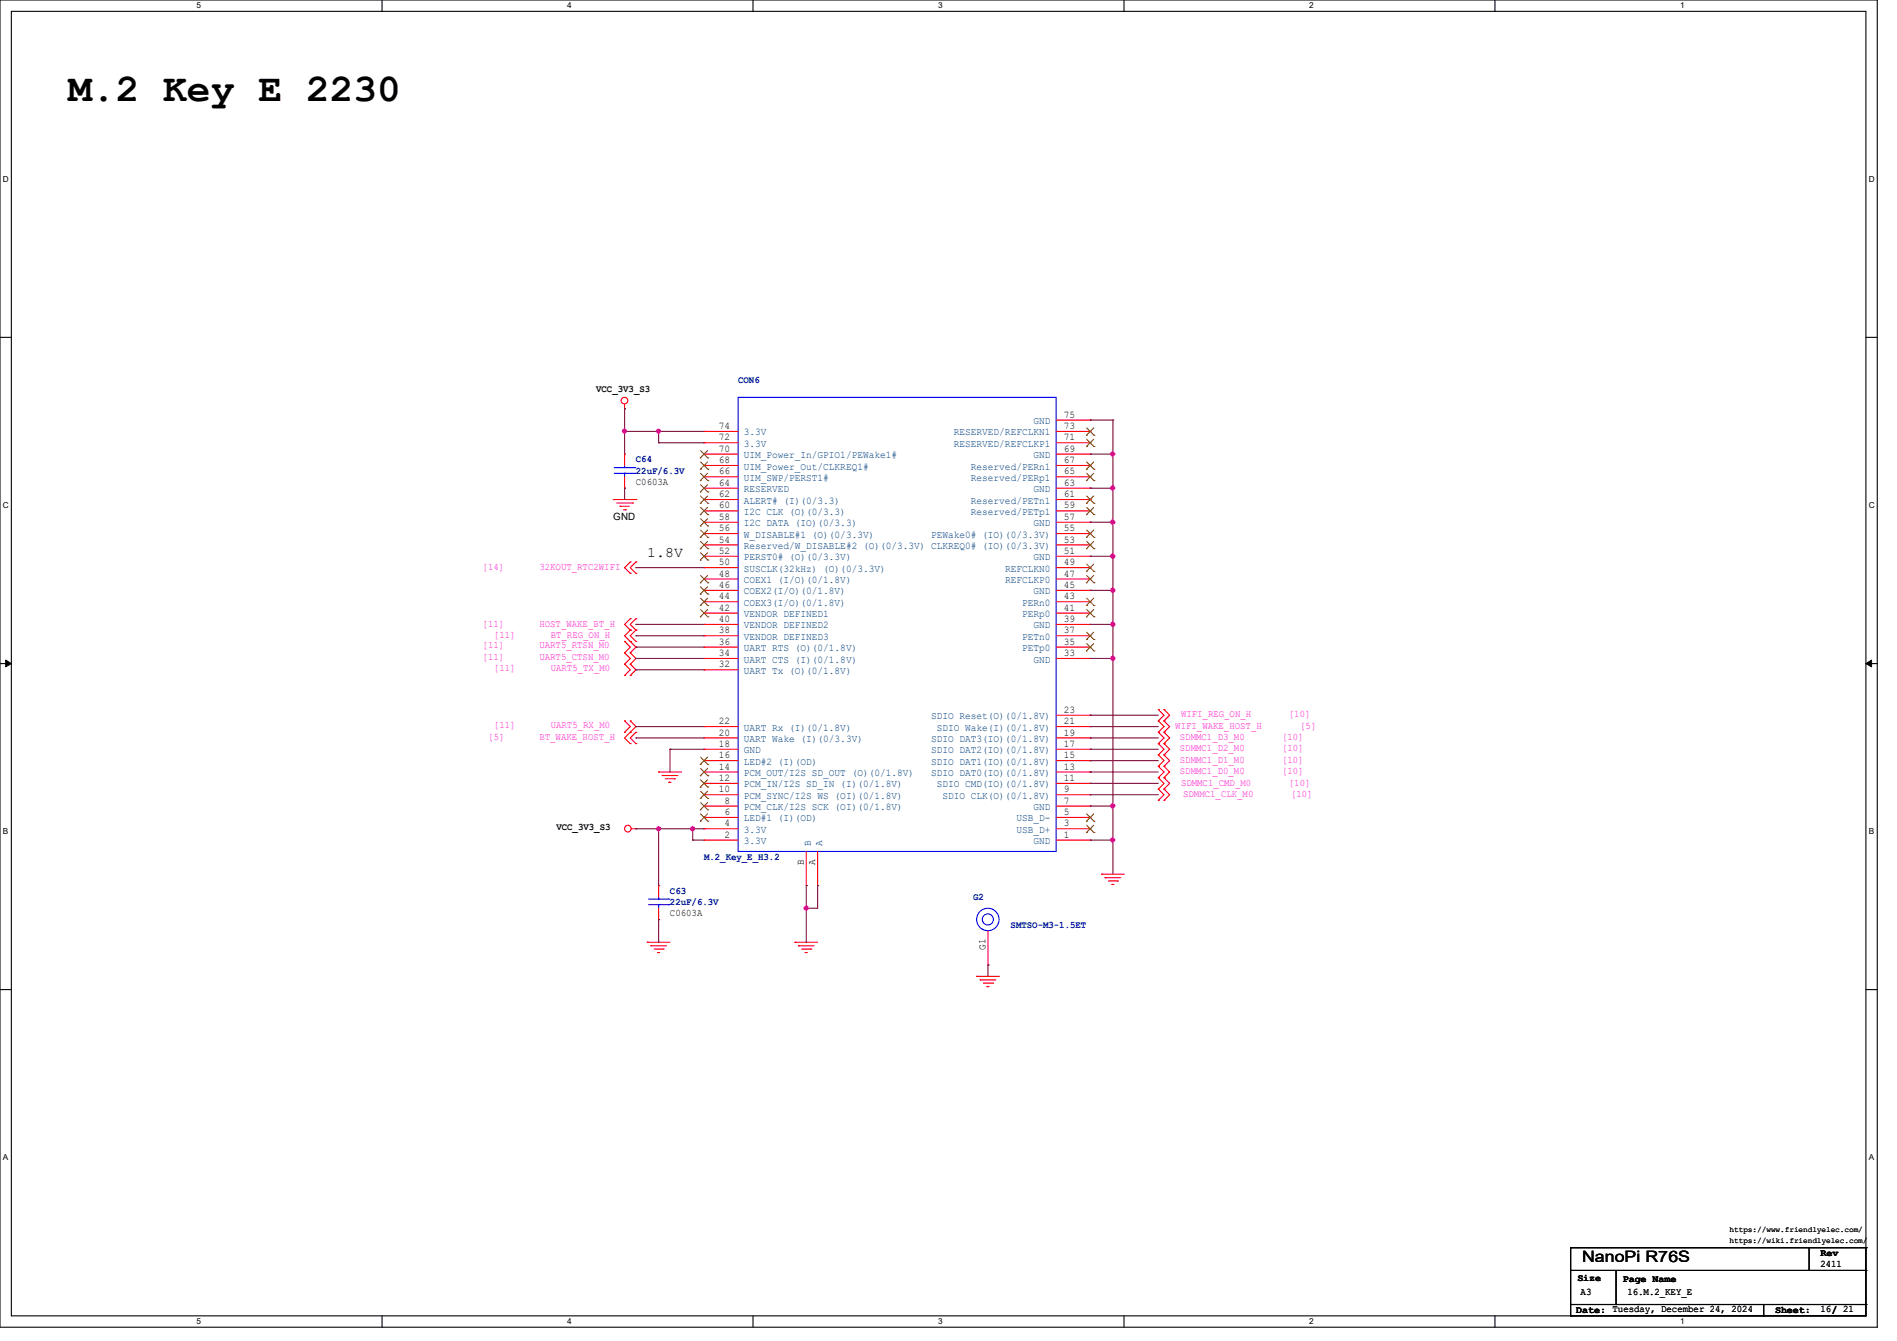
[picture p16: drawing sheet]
<svg xmlns="http://www.w3.org/2000/svg" width="297mm" height="210mm" viewBox="0 0 297 210" stroke-linecap="round" stroke-linejoin="round" font-family="sans-serif">
<defs><g id="words">
<text font-size="6.2" x="10.7" y="15.9">M.2 Key E 2230</text>
<text font-size="2.5" x="247.7" y="197.7">NanoPi R76S</text>
<text font-size="2.3" x="101.3" y="87.2">1.8V</text>
<g font-size="1.6" fill="#00007f">
<text x="115.6" y="59.9">CON6</text>
<text x="99.6" y="72.4">C64</text>
<text x="99.6" y="74.2">22uF/6.3V</text>
<text x="110.2" y="134.6">M.2_Key_E_H3.2</text>
<text x="104.9" y="140">C63</text>
<text x="104.9" y="141.7">22uF/6.3V</text>
<text x="152.4" y="141">G2</text>
<text x="158.2" y="145.3">SMTSO-M3-1.5ET</text>
</g>
<g font-size="1.6">
<text x="93.3" y="61.4">VCC_3V3_S3</text>
<text x="166.6" y="65.4">75</text>
<text x="112.6" y="70.7">70</text>
<text x="112.6" y="69">72</text>
<text x="112.6" y="67.2">74</text>
<text x="166.6" y="70.7">69</text>
<text x="166.6" y="69">71</text>
<text x="166.6" y="67.2">73</text>
<text x="99.6" y="75.9">C0603A</text>
<text x="112.6" y="72.5">68</text>
<text x="112.6" y="74.3">66</text>
<text x="112.6" y="76.1">64</text>
<text x="112.6" y="77.9">62</text>
<text x="166.6" y="72.5">67</text>
<text x="166.6" y="77.9">61</text>
<text x="166.6" y="76.1">63</text>
<text x="166.6" y="74.3">65</text>
<text x="96" y="81.4">GND</text>
<text x="112.6" y="83.2">56</text>
<text x="112.6" y="81.4">58</text>
<text x="112.6" y="79.6">60</text>
<text x="166.6" y="83.2">55</text>
<text x="166.6" y="81.4">57</text>
<text x="166.6" y="79.6">59</text>
<text x="112.6" y="88.5">50</text>
<text x="112.6" y="86.7">52</text>
<text x="112.6" y="85">54</text>
<text x="166.6" y="88.5">49</text>
<text x="166.6" y="86.7">51</text>
<text x="166.6" y="85">53</text>
<text x="112.6" y="95.6">42</text>
<text x="112.6" y="93.9">44</text>
<text x="112.6" y="92.1">46</text>
<text x="112.6" y="90.3">48</text>
<text x="166.6" y="95.6">41</text>
<text x="166.6" y="93.9">43</text>
<text x="166.6" y="92.1">45</text>
<text x="166.6" y="90.3">47</text>
<text x="112.6" y="101">36</text>
<text x="112.6" y="99.2">38</text>
<text x="112.6" y="97.4">40</text>
<text x="166.6" y="101">35</text>
<text x="166.6" y="99.2">37</text>
<text x="166.6" y="97.4">39</text>
<text x="112.6" y="104.5">32</text>
<text x="112.6" y="102.7">34</text>
<text x="166.6" y="102.7">33</text>
<text x="112.6" y="113.4">22</text>
<text x="166.6" y="113.4">21</text>
<text x="166.6" y="111.6">23</text>
<text x="112.6" y="118.7">16</text>
<text x="112.6" y="117">18</text>
<text x="112.6" y="115.2">20</text>
<text x="166.6" y="118.7">15</text>
<text x="166.6" y="117">17</text>
<text x="166.6" y="115.2">19</text>
<text x="112.6" y="124.1">10</text>
<text x="112.6" y="122.3">12</text>
<text x="112.6" y="120.5">14</text>
<text x="113.5" y="125.9">8</text>
<text x="166.6" y="125.9">7</text>
<text x="166.6" y="124.1">9</text>
<text x="166.6" y="122.3">11</text>
<text x="166.6" y="120.5">13</text>
<text x="87.1" y="130">VCC_3V3_S3</text>
<text x="113.5" y="131.2">2</text>
<text x="113.5" y="129.4">4</text>
<text x="113.5" y="127.6">6</text>
<text x="166.6" y="131.2">1</text>
<text x="166.6" y="129.4">3</text>
<text x="166.6" y="127.6">5</text>
<text x="125.9" y="135.5" transform="rotate(-90 125.9 135.5)">B</text>
<text x="127.6" y="135.5" transform="rotate(-90 127.6 135.5)">A</text>
<text x="104.9" y="143.5">C0603A</text>
<text x="154.3" y="148.8" transform="rotate(-90 154.3 148.8)">G1</text>
<text x="285" y="196.7">Rev</text>
<text x="247" y="200.6">Size</text>
<text x="247.5" y="202.9">A3</text>
<text x="254.1" y="200.7">Page Name</text>
<text x="254.8" y="202.9">16.M.2_KEY_E</text>
<text x="285" y="198.4">2411</text>
<text x="246.8" y="205.6">Date: Tuesday, December 24, 2024</text>
<text x="277.9" y="205.6">Sheet:</text>
<text x="285" y="205.5">16/ 21</text>
</g>
<g font-size="1.6" fill="#003f7f">
<text x="116.5" y="71.8">UIM_Power_In/GPIO1/PEWake1#</text>
<text x="116.5" y="70">3.3V</text>
<text x="116.5" y="68.2">3.3V</text>
<text x="149.4" y="70">RESERVED/REFCLKP1</text>
<text x="149.4" y="68.2">RESERVED/REFCLKN1</text>
<text x="161.8" y="71.8">GND</text>
<text x="161.8" y="66.4">GND</text>
<text x="116.5" y="73.5">UIM_Power_Out/CLKREQ1#</text>
<text x="116.5" y="75.3">UIM_SWP/PERST1#</text>
<text x="116.5" y="77.1">RESERVED</text>
<text x="152" y="73.5">Reserved/PERn1</text>
<text x="152" y="75.3">Reserved/PERp1</text>
<text x="161.8" y="77.1">GND</text>
<text x="116.5" y="82.4">I2C DATA (IO)(0/3.3)</text>
<text x="116.5" y="78.9">ALERT# (I)(0/3.3)</text>
<text x="116.5" y="80.6">I2C CLK (O)(0/3.3)</text>
<text x="152" y="80.6">Reserved/PETp1</text>
<text x="152" y="78.9">Reserved/PETn1</text>
<text x="161.8" y="82.4">GND</text>
<text x="116.5" y="89.5">SUSCLK(32kHz) (O)(0/3.3V)</text>
<text x="116.5" y="87.8">PERST0# (O)(0/3.3V)</text>
<text x="116.5" y="86">Reserved/W_DISABLE#2 (O)(0/3.3V) CLKREQ0# (IO)(0/3.3V)</text>
<text x="116.5" y="84.2">W_DISABLE#1 (O)(0/3.3V)</text>
<text x="145.8" y="84.2">PEWake0# (IO)(0/3.3V)</text>
<text x="157.4" y="89.5">REFCLKN0</text>
<text x="161.8" y="87.8">GND</text>
<text x="116.5" y="94.9">COEX3(I/O)(0/1.8V)</text>
<text x="116.5" y="93.1">COEX2(I/O)(0/1.8V)</text>
<text x="116.5" y="91.3">COEX1 (I/O)(0/1.8V)</text>
<text x="157.4" y="91.3">REFCLKP0</text>
<text x="160" y="94.9">PERn0</text>
<text x="161.8" y="93.1">GND</text>
<text x="116.5" y="102">UART RTS (O)(0/1.8V)</text>
<text x="116.5" y="100.2">VENDOR DEFINED3</text>
<text x="116.5" y="98.4">VENDOR DEFINED2</text>
<text x="116.5" y="96.6">VENDOR DEFINED1</text>
<text x="160" y="102">PETp0</text>
<text x="160" y="100.2">PETn0</text>
<text x="160" y="96.6">PERp0</text>
<text x="161.8" y="98.4">GND</text>
<text x="116.5" y="105.5">UART Tx (O)(0/1.8V)</text>
<text x="116.5" y="103.8">UART CTS (I)(0/1.8V)</text>
<text x="161.8" y="103.8">GND</text>
<text x="145.8" y="112.7">SDIO Reset(O)(0/1.8V)</text>
<text x="116.5" y="119.8">LED#2 (I)(OD)</text>
<text x="116.5" y="118">GND</text>
<text x="116.5" y="116.2">UART Wake (I)(0/3.3V)</text>
<text x="116.5" y="114.4">UART Rx (I)(0/1.8V)</text>
<text x="145.8" y="119.8">SDIO DAT1(IO)(0/1.8V)</text>
<text x="145.8" y="118">SDIO DAT2(IO)(0/1.8V)</text>
<text x="145.8" y="116.2">SDIO DAT3(IO)(0/1.8V)</text>
<text x="146.7" y="114.4">SDIO Wake(I)(0/1.8V)</text>
<text x="116.5" y="125.1">PCM_SYNC/I2S WS (OI)(0/1.8V)</text>
<text x="116.5" y="123.3">PCM_IN/I2S SD_IN (I)(0/1.8V)</text>
<text x="116.5" y="121.5">PCM_OUT/I2S SD_OUT (O)(0/1.8V)</text>
<text x="145.8" y="121.5">SDIO DAT0(IO)(0/1.8V)</text>
<text x="146.7" y="123.3">SDIO CMD(IO)(0/1.8V)</text>
<text x="147.6" y="125.1">SDIO CLK(O)(0/1.8V)</text>
<text x="116.5" y="130.4">3.3V</text>
<text x="116.5" y="128.7">LED#1 (I)(OD)</text>
<text x="116.5" y="126.9">PCM_CLK/I2S SCK (OI)(0/1.8V)</text>
<text x="159.1" y="130.4">USB_D+</text>
<text x="159.1" y="128.7">USB_D-</text>
<text x="161.8" y="126.9">GND</text>
<text x="116.5" y="132.2">3.3V</text>
<text x="127" y="132.5" transform="rotate(-90 127 132.5)">B</text>
<text x="128.7" y="132.5" transform="rotate(-90 128.7 132.5)">A</text>
<text x="161.8" y="132.2">GND</text>
</g>
<g font-size="1.6" fill="#f0f">
<text x="75.6" y="89.2">[14]</text>
<text x="84.5" y="89.2">32KOUT_RTC2WIFI</text>
<text x="75.6" y="98.1">[11]</text>
<text x="75.6" y="101.5">[11]</text>
<text x="77.3" y="99.9">[11]</text>
<text x="84.5" y="98.1">HOST_WAKE_BT_H</text>
<text x="84.5" y="101.5">UART5_RTSN_M0</text>
<text x="86.2" y="99.9">BT_REG_ON_H</text>
<text x="75.6" y="103.3">[11]</text>
<text x="77.3" y="105.1">[11]</text>
<text x="84.5" y="103.3">UART5_CTSN_M0</text>
<text x="86.2" y="105.1">UART5_TX_M0</text>
<text x="77.3" y="114">[11]</text>
<text x="86.2" y="114">UART5_RX_M0</text>
<text x="184.9" y="112.3">WIFI_REG_ON_H</text>
<text x="201.8" y="112.3">[10]</text>
<text x="76.5" y="115.9">[5]</text>
<text x="84.5" y="115.9">BT_WAKE_HOST_H</text>
<text x="184" y="114.1">WIFI_WAKE_HOST_H</text>
<text x="184.7" y="119.5">SDMMC1_D1_M0</text>
<text x="184.7" y="115.9">SDMMC1_D3_M0</text>
<text x="184.7" y="117.7">SDMMC1_D2_M0</text>
<text x="200.7" y="119.5">[10]</text>
<text x="200.7" y="115.9">[10]</text>
<text x="200.7" y="117.7">[10]</text>
<text x="203.6" y="114.1">[5]</text>
<text x="184.7" y="121.2">SDMMC1_D0_M0</text>
<text x="184.9" y="123">SDMMC1_CMD_M0</text>
<text x="185.2" y="124.8">SDMMC1_CLK_M0</text>
<text x="200.7" y="121.2">[10]</text>
<text x="201.8" y="123">[10]</text>
<text x="202.1" y="124.8">[10]</text>
</g>
<g font-size="1.3">
<text x="30.8" y="1.3">5</text>
<text x="88.8" y="1.3">4</text>
<text x="146.9" y="1.3">3</text>
<text x="205" y="1.3">2</text>
<text x="263.1" y="1.3">1</text>
<text x=".5" y="28.4">D</text>
<text x="292.6" y="28.4">D</text>
<text x=".5" y="79.5">C</text>
<text x="292.6" y="79.5">C</text>
<text x=".5" y="130.6">B</text>
<text x="292.6" y="130.6">B</text>
<text x=".5" y="181.7">A</text>
<text x="292.6" y="181.7">A</text>
<text x="30.8" y="207.4">5</text>
<text x="88.8" y="207.4">4</text>
<text x="146.9" y="207.4">3</text>
<text x="205" y="207.4">2</text>
<text x="263.1" y="207.4">1</text>
</g>
<g font-size="1.2">
<text x="270.8" y="194.6">https://wiki.friendlyelec.com/</text>
<text x="270.8" y="192.9">https://www.friendlyelec.com/</text>
</g>
</g></defs>
<path d="M0 0h293.9v207.9h-293.9zM1.8 1.8h290.3v204.3h-290.3z" fill="none" stroke="#000" stroke-width=".17"/>
<g fill="#fff">
<path d="M30.8 .2h.7v1.4h-.7z"/>
<path d="M30.8 206.2h.7v1.4h-.7z"/>
</g>
<path d="M59.8 0v1.8M59.8 206.1v1.8" fill="none" stroke="#000" stroke-width=".17"/>
<g fill="#fff">
<path d="M88.8 .2h.7v1.4h-.7z"/>
<path d="M88.8 206.2h.7v1.4h-.7z"/>
</g>
<path d="M117.9 0v1.8M117.9 206.1v1.8" fill="none" stroke="#000" stroke-width=".17"/>
<g fill="#fff">
<path d="M146.9 .2h.7v1.4h-.7z"/>
<path d="M146.9 206.2h.7v1.4h-.7z"/>
</g>
<path d="M176 0v1.8M176 206.1v1.8" fill="none" stroke="#000" stroke-width=".17"/>
<g fill="#fff">
<path d="M205 .2h.7v1.4h-.7z"/>
<path d="M205 206.2h.7v1.4h-.7z"/>
</g>
<path d="M234.1 0v1.8M234.1 206.1v1.8" fill="none" stroke="#000" stroke-width=".17"/>
<g fill="#fff">
<path d="M263.1 .2h.6v1.4h-.6z"/>
<path d="M263.1 206.2h.6v1.4h-.6z"/>
<path d="M.5 27.3h.9v1.4h-.9z"/>
<path d="M292.6 27.3h.9v1.4h-.9z"/>
<path d="M.5 78.4h.9v1.4h-.9z"/>
<path d="M292.6 78.4h.9v1.4h-.9z"/>
</g>
<path d="M0 52.8h1.8M292.1 52.8h1.8" fill="none" stroke="#000" stroke-width=".17"/>
<g fill="#fff">
<path d="M.5 129.5h.8v1.4h-.8z"/>
<path d="M292.6 129.5h.8v1.4h-.8z"/>
</g>
<path d="M0 103.9h1.8M292.1 103.9h1.8" fill="none" stroke="#000" stroke-width=".17"/>
<path d="M.9 103.4l.9 .5-.9 .5zM292.1 103.9l.9-.5v1z" fill="#000" stroke="#000" stroke-width=".16"/>
<g fill="#fff">
<path d="M.5 180.5h.8v1.4h-.8z"/>
<path d="M292.6 180.5h.8v1.4h-.8z"/>
</g>
<g fill="none" stroke="#000" stroke-width=".17">
<path d="M0 155h1.8M292.1 155h1.8M245.9 195.4h.1M245.9 199h46.2M245.9 195.4v10.7M245.9 195.4h46.2M253 199v5.3M283.3 199h.1M283.3 195.4v3.6M292.1 199h.1M292.1 195.4h.1M292.1 195.4v10.7h-46.2"/>
<path d="M245.9 206.1h.1M245.9 204.3h46.2M253 204.3h.1M256.6 204.3h.1M276.1 206.1h.1M276.1 204.3v1.8M292.1 204.3h.1"/>
</g>
<g fill="none" stroke="#f00" stroke-width=".17">
<path d="M96 78.2h3.6M96.6 78.8h2.4M97.1 79.3h.1M97.1 79.3h1.4M97.6 79.8h.4M97.8 64h.1M97.8 71.1h.1M97.8 76.5h.1M97.8 63.3v.7M97.8 71.1v1.8M97.8 74.7v1.8M98 79.8h.1"/>
<path d="M99 78.8h.1M99.6 78.2h.1M110.2 71.1h.1M110.2 69.3h.1M110.2 67.6h.1M110.2 72.9h.1M110.2 74.7h.1M110.2 76.5h.1M110.2 78.2h.1M110.2 78.2h5.4M110.2 72.9h5.4M110.2 71.1h5.4"/>
<path d="M110.2 69.3h5.4M110.2 67.6h5.4M110.2 74.7h5.4M110.2 76.5h5.4M165.4 78.2h5.3M165.4 72.9h5.3M165.4 71.1h5.3M165.4 69.3h5.3M165.4 67.6h5.3M165.4 65.8h5.3M165.4 74.7h5.3M165.4 76.5h5.3"/>
<path d="M170.7 72.9h.1M170.7 71.1h.1M170.7 69.3h.1M170.7 67.6h.1M170.7 65.8h.1M170.7 78.2h.1M170.7 76.5h.1M170.7 74.7h.1M98.7 98.7h.1M98.7 96.9h.1M98.7 89.8h.1M98.7 88h.1"/>
<path d="M98.7 96.9l-.9 .9 .9 .9M98.7 98.7l-.9 .9 1.8 1.7-.9 .9M98.7 88l-.9 .9 .9 .9M99.6 98.7h.1M99.6 96.9h.1M99.6 89.8h.1M99.6 88h.1M99.6 96.9l-.9 .9 .9 .9M99.6 98.7l-.9 .9 .9 .9M99.6 88l-.9 .9 .9 .9M110.2 99.6h.1M110.2 97.8h.1"/>
<path d="M110.2 96h.1M110.2 94.2h.1M110.2 92.5h.1M110.2 90.7h.1M110.2 88.9h.1M110.2 87.1h.1M110.2 85.3h.1M110.2 83.6h.1M110.2 81.8h.1M110.2 80h.1M110.2 99.6h5.4M110.2 97.8h5.4"/>
<path d="M110.2 96h5.4M110.2 94.2h5.4M110.2 92.5h5.4M110.2 90.7h5.4M110.2 88.9h5.4M110.2 87.1h5.4M110.2 85.3h5.4M110.2 83.6h5.4M110.2 81.8h5.4M110.2 80h5.4M165.4 99.6h5.3M165.4 97.8h5.3"/>
<path d="M165.4 96h5.3M165.4 94.2h5.3M165.4 92.5h5.3M165.4 90.7h5.3M165.4 88.9h5.3M165.4 87.1h5.3M165.4 85.3h5.3M165.4 83.6h5.3M165.4 81.8h5.3M165.4 80h5.3M170.7 99.6h.1M170.7 97.8h.1"/>
<path d="M170.7 96h.1M170.7 94.2h.1M170.7 92.5h.1M170.7 90.7h.1M170.7 88.9h.1M170.7 87.1h.1M170.7 85.3h.1M170.7 83.6h.1M170.7 81.8h.1M170.7 80h.1M97.8 114.7h.1M97.8 112.9h.1"/>
<path d="M97.8 105.8h.1M97.8 104h.1M97.8 102.2h.1M97.8 100.5h.1M97.8 112.9l.9 .9-.9 .9M97.8 104l.9 .9-.9 .9M97.8 102.2l.9 .9-.9 .9M97.8 100.5l.9 .8-.9 .9M98.7 100.5h.1M98.7 116.5h.1M98.7 114.7h.1M98.7 112.9h.1"/>
<path d="M98.7 104h.1M98.7 105.8h.1M98.7 102.2h.1M98.7 112.9l.9 .9-1.8 1.8 .9 .9M98.7 104l.9 .9-.9 .9M98.7 102.2l.9 .9-.9 .9M99.6 100.5h.1M99.6 116.5h.1M99.6 114.7h.1M99.6 114.7l-.9 .9 .9 .9M110.2 119.1h.1M110.2 117.3h.1"/>
<path d="M110.2 115.6h.1M110.2 113.8h.1M110.2 104.9h.1M110.2 103.1h.1M110.2 101.3h.1M110.2 119.1h5.4M110.2 117.3h5.4M110.2 115.6h5.4M110.2 113.8h5.4M110.2 104.9h5.4M110.2 103.1h5.4M110.2 101.3h5.4"/>
<path d="M165.4 119.1h5.3M165.4 117.3h5.3M165.4 115.6h5.3M165.4 113.8h5.3M165.4 112h5.3M165.4 103.1h5.3M165.4 101.3h5.3M170.7 119.1h.1M170.7 117.3h.1M170.7 115.6h.1M170.7 113.8h.1M170.7 112h.1"/>
<path d="M170.7 103.1h.1M170.7 101.3h.1M181.4 118.2h.1M181.4 116.5h.1M181.4 114.7h.1M181.4 112.9h.1M181.4 111.1h.1M181.4 118.2l.8 .9-.8 .9M181.4 114.7l.8 .9-.8 .9M181.4 116.5l.8 .8-.8 .9M181.4 111.1l.8 .9-.8 .9M181.4 112.9l.8 .9-.8 .9"/>
<path d="M182.2 118.2h.1M182.2 116.5h.1M182.2 114.7h.1M182.2 112.9h.1M182.2 111.1h.1M182.2 118.2l.9 .9-.9 .9M182.2 114.7l.9 .9-.9 .9M182.2 116.5l.9 .8-.9 .9M182.2 111.1l.9 .9-.9 .9M182.2 112.9l.9 .9-.9 .9M98.8 129.8h.8M99.6 129.8h.1"/>
<path d="M103.1 120.9h.1M103.1 138.7h.1M103.1 120.9h3.6M103.1 138.7v1.8M103.7 121.5h.1M103.7 121.5h2.4M104.2 122h1.4M104.7 122.5h.1M104.7 122.5h.4M105.6 122h.1M110.2 131.6h.1M110.2 129.8h.1"/>
<path d="M110.2 128h.1M110.2 126.2h.1M110.2 124.5h.1M110.2 122.7h.1M110.2 120.9h.1M110.2 120.9h5.4M110.2 129.8h5.4M110.2 131.6h5.4M110.2 128h5.4M110.2 126.2h5.4M110.2 124.5h5.4M110.2 122.7h5.4"/>
<path d="M126.2 138.7h.1M126.2 133.4v5.3M128 138.7h.1M128 133.4v5.3M165.4 120.9h5.3M165.4 129.8h5.3M165.4 131.6h5.3M165.4 128h5.3M165.4 126.2h5.3M165.4 124.5h5.3M165.4 122.7h5.3M170.7 131.6h.1"/>
<path d="M170.7 129.8h.1M170.7 128h.1M170.7 126.2h.1M170.7 124.5h.1M170.7 122.7h.1M170.7 120.9h.1M172.5 136.9h.1M172.5 136.9h3.5M173 137.5h.1M173 137.5h2.5M173.5 138h1.5M174.1 138.5h.1"/>
<path d="M174.1 138.5h.3M175 138h.1M181.4 120h.1M181.4 123.6h.1M181.4 121.8h.1M181.4 125.3h.1M181.4 121.8l.8 .9-.8 .9M181.4 120l.8 .9-.8 .9M181.4 123.6l.8 .9-.8 .8M182.2 120h.1M182.2 123.6h.1M182.2 121.8h.1"/>
<path d="M182.2 125.3h.1M182.2 121.8l.9 .9-.9 .9M182.2 120l.9 .9-.9 .9M182.2 123.6l.9 .9-.9 .8M101.3 147.6h.1M101.3 147.6h3.6M101.9 148.1h.1M101.9 148.1h2.5M102.4 148.6h1.4M103 149.2h.1M103 149.2h.3M103.1 144h.1"/>
<path d="M103.1 142.2v1.8M103.8 148.6h.1M124.5 147.6h.1M124.5 147.6h3.5M125 148.1h.1M125 148.1h2.5M125.5 148.6h1.5M126.1 149.2h.1M126.1 149.2h.3M127 148.6h.1M152.9 152.9h.1M152.9 152.9h3.6"/>
<path d="M153.5 153.5h.1M153.5 153.5h2.4M154 154h1.4M154.5 154.5h.1M154.5 154.5h.4M154.7 151.1h.1M154.7 145.8v5.3M155.4 154h.1"/>
<circle cx="97.8" cy="62.7" r=".52"/>
<circle cx="98.3" cy="129.8" r=".52"/>
</g>
<g fill="none" stroke="#00f" stroke-width=".17">
<path d="M96.2 74.1h3.2M96.2 73.2h3.2M97.8 73.2h.1M97.8 74.1h.1M97.8 72.9v.3M97.8 74.1v.6M99.4 74.1h.1M99.4 73.2h.1M115.6 62.2h49.8v71.2h-49.8zM101.5 141.7h3.2M101.5 140.8h3.2M103.1 140.8h.1"/>
<path d="M103.1 141.7h.1M103.1 140.5v.3M103.1 141.7v.5M104.7 141.7h.1M104.7 140.8h.1"/>
<circle cx="154.7" cy="144" r=".87"/>
<circle cx="154.7" cy="144" r="1.76"/>
</g>
<g fill="none" stroke="#7f3f00" stroke-width=".16">
<path d="M109.6 71.7h.1M109.6 73.5h.1M109.6 75.3h.1M109.6 77h.1M109.6 78.8h.1M109.7 70.6l1.1 1.1M109.7 72.3l1.1 1.2M109.7 74.1l1.1 1.2M109.7 75.9l1.1 1.1M109.7 77.7l1.1 1.1M109.7 79.5l1.1 1.1M110.8 70.6l-1.2 1.1"/>
<path d="M110.8 72.3l-1.2 1.2M110.8 74.1l-1.2 1.2M110.8 75.9l-1.2 1.1M110.8 77.7l-1.2 1.1M110.8 79.5l-1.2 1.1M110.8 71.7h.1M110.8 73.5h.1M110.8 75.3h.1M110.8 77h.1M110.8 78.8h.1M170.1 73.5h.1M170.1 69.9h.1"/>
<path d="M170.1 68.2h.1M170.1 78.8h.1M170.1 75.3h.1M170.1 72.3l1.2 1.2M170.1 68.8l1.2 1.1M170.1 67l1.2 1.2M170.1 79.5l1.2 1.1M170.1 77.7l1.2 1.1M170.1 74.1l1.2 1.2M171.2 67l-1.1 1.2M171.2 72.3l-1.1 1.2M171.2 68.8l-1.1 1.1"/>
<path d="M171.2 79.5l-1.1 1.1M171.2 77.7l-1.1 1.1M171.2 74.1l-1.1 1.2M171.3 73.5h.1M171.3 69.9h.1M171.3 68.2h.1M171.3 78.8h.1M171.3 75.3h.1M109.6 96.6h.1M109.6 94.8h.1M109.6 93h.1M109.6 91.3h.1"/>
<path d="M109.6 87.7h.1M109.6 85.9h.1M109.6 84.2h.1M109.6 82.4h.1M109.6 80.6h.1M109.7 95.5l1.1 1.1M109.7 93.7l1.1 1.1M109.7 91.9l1.1 1.1M109.7 90.1l1.1 1.2M109.7 86.6l1.1 1.1M109.7 84.8l1.1 1.1M109.7 83l1.1 1.2"/>
<path d="M109.7 81.2l1.1 1.2M110.8 95.5l-1.2 1.1M110.8 93.7l-1.2 1.1M110.8 91.9l-1.2 1.1M110.8 90.1l-1.2 1.2M110.8 86.6l-1.2 1.1M110.8 84.8l-1.2 1.1M110.8 83l-1.2 1.2M110.8 81.2l-1.2 1.2M110.8 96.6h.1M110.8 94.8h.1M110.8 93h.1"/>
<path d="M110.8 91.3h.1M110.8 87.7h.1M110.8 85.9h.1M110.8 84.2h.1M110.8 82.4h.1M110.8 80.6h.1M170.1 96.6h.1M170.1 94.8h.1M170.1 91.3h.1M170.1 89.5h.1M170.1 85.9h.1M170.1 84.2h.1"/>
<path d="M170.1 80.6h.1M170.1 99l1.2 1.2M170.1 95.5l1.2 1.1M170.1 93.7l1.2 1.1M170.1 90.1l1.2 1.2M170.1 88.3l1.2 1.2M170.1 84.8l1.2 1.1M170.1 83l1.2 1.2M171.2 99l-1.1 1.2M171.2 95.5l-1.1 1.1M171.2 93.7l-1.1 1.1M171.2 90.1l-1.1 1.2"/>
<path d="M171.2 88.3l-1.1 1.2M171.2 84.8l-1.1 1.1M171.2 83l-1.1 1.2M171.3 96.6h.1M171.3 94.8h.1M171.3 91.3h.1M171.3 89.5h.1M171.3 85.9h.1M171.3 84.2h.1M171.3 80.6h.1M109.6 119.7h.1M109.7 118.6l1.1 1.1"/>
<path d="M110.8 118.6l-1.2 1.1M110.8 119.7h.1M170.1 101.9h.1M170.1 100.2h.1M170.1 100.8l1.2 1.1M171.2 100.8l-1.1 1.1M171.3 101.9h.1M171.3 100.2h.1M109.6 128.6h.1M109.6 126.8h.1M109.6 125.1h.1M109.6 123.3h.1"/>
<path d="M109.6 121.5h.1M109.7 127.5l1.1 1.1M109.7 125.7l1.1 1.1M109.7 123.9l1.1 1.2M109.7 122.1l1.1 1.2M109.7 120.4l1.1 1.1M110.8 127.5l-1.2 1.1M110.8 125.7l-1.2 1.1M110.8 123.9l-1.2 1.2M110.8 122.1l-1.2 1.2M110.8 120.4l-1.2 1.1M110.8 128.6h.1"/>
<path d="M110.8 126.8h.1M110.8 125.1h.1M110.8 123.3h.1M110.8 121.5h.1M170.1 130.4h.1M170.1 128.6h.1M170.1 129.2l1.2 1.2M170.1 127.5l1.2 1.1M171.2 129.2l-1.1 1.2M171.2 127.5l-1.1 1.1M171.3 130.4h.1M171.3 128.6h.1"/>
</g>
<g fill="none" stroke="#7f003f" stroke-width=".17">
<path d="M97.8 64h.1M97.8 67.6h.1M97.8 76.5h.1M97.8 64v7.1M97.8 76.5v1.7M97.8 67.6h12.4M103.1 67.6h.1M103.1 69.3h.1M103.1 67.6v1.7M103.1 69.3h7.1M170.7 76.5h.1M170.7 71.1h.1"/>
<path d="M170.7 65.8h.1M170.7 76.5h3.5M170.7 71.1h3.5M170.7 65.8h3.5M174.2 76.5h.1M174.2 71.1h.1M174.2 65.8h.1M174.2 65.8v71.1M99.6 99.6h.1M99.6 97.8h.1M99.6 88.9h.1M99.6 99.6h10.6"/>
<path d="M99.6 97.8h10.6M99.6 88.9h10.6M170.7 97.8h.1M170.7 92.5h.1M170.7 87.1h.1M170.7 81.8h.1M170.7 97.8h3.5M170.7 92.5h3.5M170.7 87.1h3.5M170.7 81.8h3.5M174.2 97.8h.1M174.2 92.5h.1"/>
<path d="M174.2 87.1h.1M174.2 81.8h.1M99.6 113.8h.1M99.6 104.9h.1M99.6 101.3h.1M99.6 103.1h.1M99.6 115.6h.1M99.6 113.8h10.6M99.6 104.9h10.6M99.6 101.3h10.6M99.6 103.1h10.6M99.6 115.6h10.6"/>
<path d="M104.9 117.3h.1M104.9 117.3v3.6M104.9 117.3h5.3M170.7 103.1h.1M170.7 119.1h.1M170.7 117.3h.1M170.7 115.6h.1M170.7 113.8h.1M170.7 112h.1M170.7 113.8h10.7M170.7 103.1h3.5M170.7 115.6h10.7"/>
<path d="M170.7 117.3h10.7M170.7 119.1h10.7M170.7 112h10.7M174.2 103.1h.1M99.6 129.8h.1M99.6 129.8h10.6M103.1 129.8h.1M103.1 129.8v8.9M108.5 131.6h.1M108.5 129.8h.1M108.5 131.6h1.7M108.5 129.8v1.8"/>
<path d="M126.2 138.7h.1M126.2 138.7v8.9M128 138.7h.1M128 138.7v3.5h-1.8M170.7 131.6h.1M170.7 126.2h.1M170.7 120.9h.1M170.7 122.7h.1M170.7 124.5h.1M170.7 131.6h3.5M170.7 126.2h3.5M170.7 120.9h10.7"/>
<path d="M170.7 122.7h10.7M170.7 124.5h10.7M174.2 131.6h.1M174.2 126.2h.1M103.1 144h.1M103.1 144v3.6M126.2 142.2h.1M154.7 151.1h.1M154.7 151.1v1.8"/>
</g>
<g fill="#f0f" stroke="#f0f" stroke-width=".17">
<circle cx="97.8" cy="67.5" r=".32"/>
<circle cx="103.1" cy="67.5" r=".32"/>
<circle cx="108.4" cy="129.8" r=".32"/>
<circle cx="174.2" cy="131.6" r=".32"/>
<circle cx="174.2" cy="126.2" r=".32"/>
<circle cx="174.2" cy="103.1" r=".32"/>
<circle cx="174.2" cy="97.8" r=".32"/>
<circle cx="174.2" cy="92.4" r=".32"/>
<circle cx="174.2" cy="87.1" r=".32"/>
<circle cx="174.2" cy="81.8" r=".32"/>
<circle cx="174.2" cy="76.4" r=".32"/>
<circle cx="174.2" cy="71.1" r=".32"/>
<circle cx="126.2" cy="142.2" r=".32"/>
<circle cx="103.1" cy="129.8" r=".32"/>
</g>
<use href="#words"/>
</svg>
